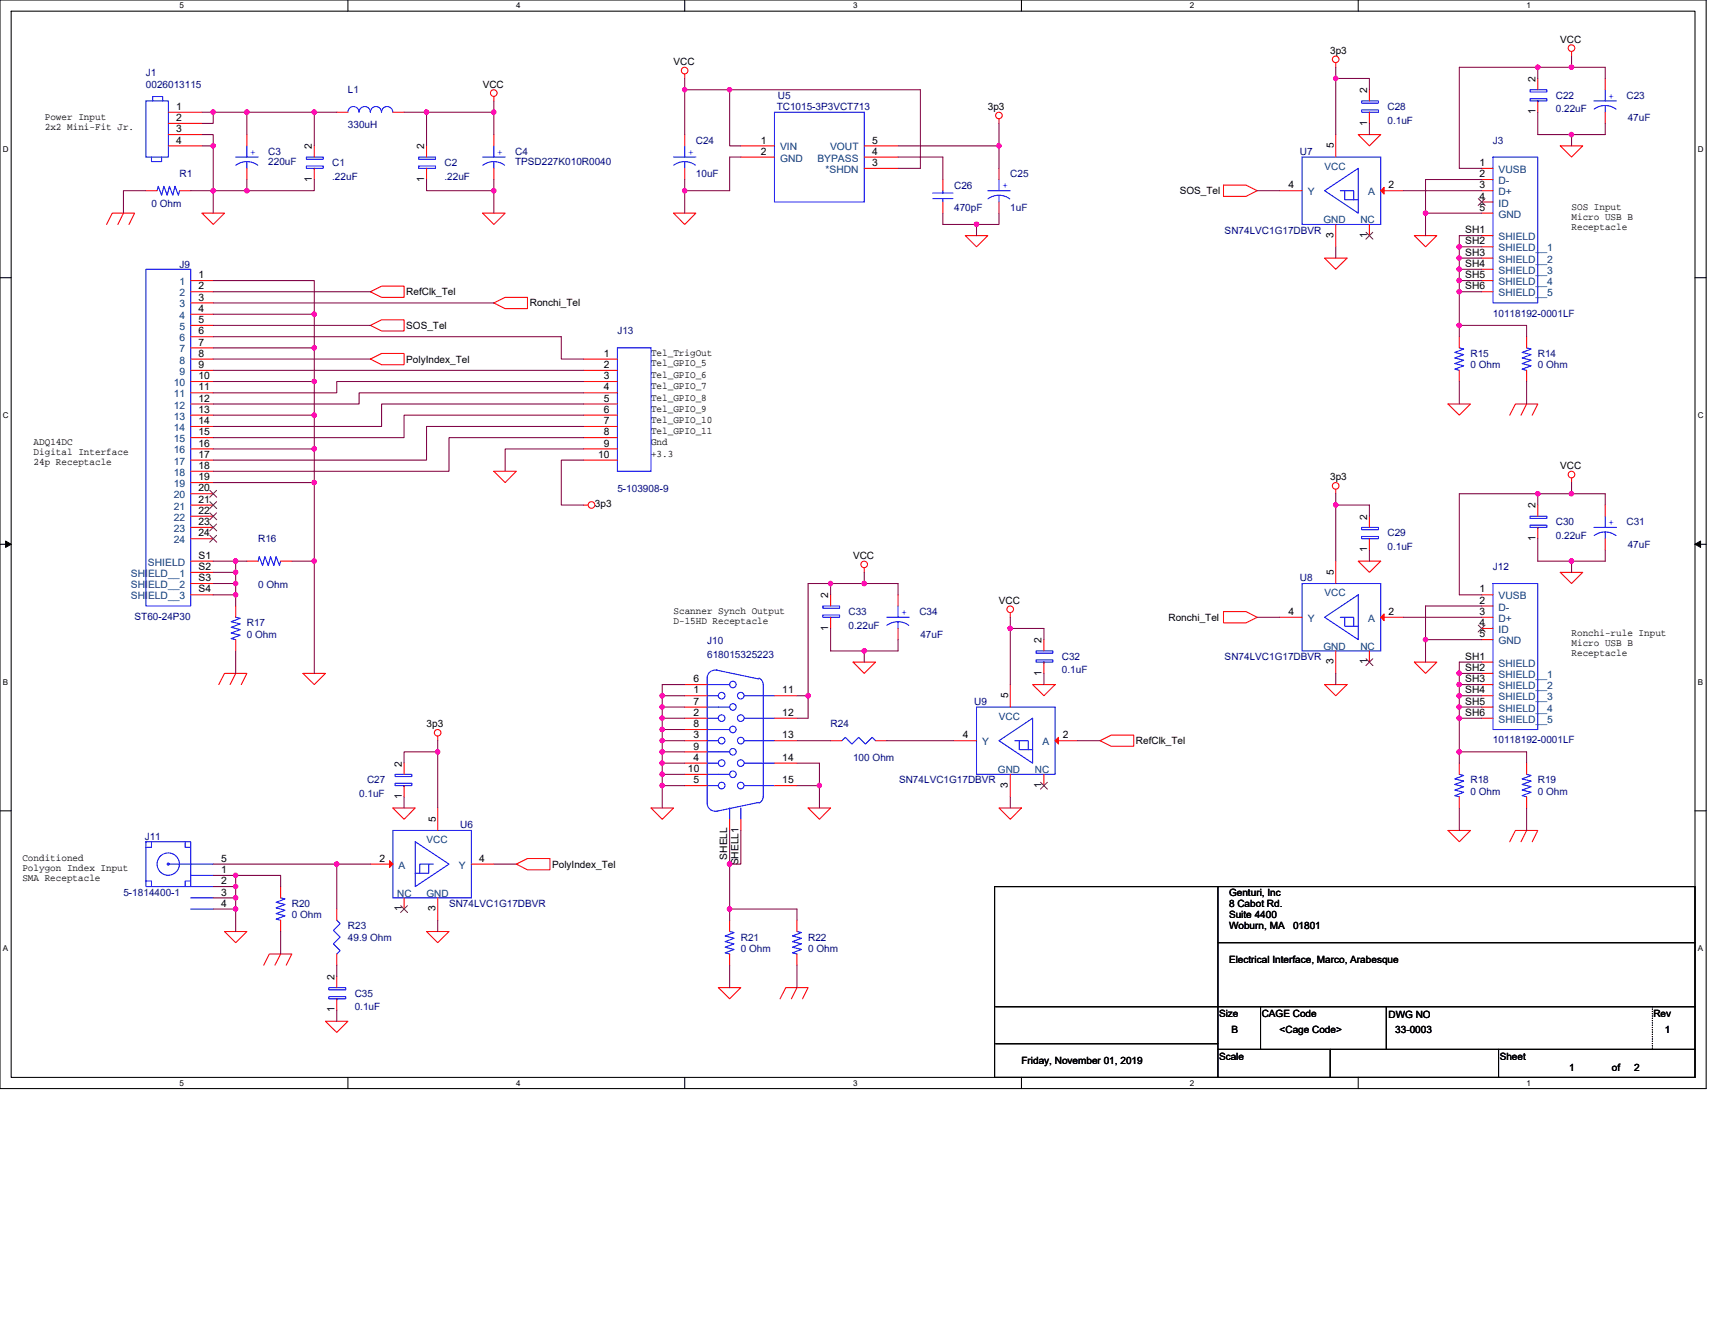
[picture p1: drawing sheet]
<svg xmlns="http://www.w3.org/2000/svg" width="279mm" height="216mm" viewBox="0 0 279 216" stroke-linecap="round" stroke-linejoin="round" font-family="sans-serif">
<defs><g id="words">
<g font-size="1.7">
<text x="28.7" y="17.9">1</text>
<text x="222.7" y="15.2" transform="rotate(-90 222.7 15.2)">2</text>
<text x="250.1" y="13.4" transform="rotate(-90 250.1 13.4)">2</text>
<text x="28.7" y="19.7">2</text>
<text x="28.7" y="21.5">3</text>
<text x="28.7" y="23.4">4</text>
<text x="124" y="23.4">1</text>
<text x="142.1" y="23.4">5</text>
<text x="222.7" y="20.5" transform="rotate(-90 222.7 20.5)">1</text>
<text x="250.1" y="18.6" transform="rotate(-90 250.1 18.6)">1</text>
<text x="50.8" y="29.6" transform="rotate(-90 50.8 29.6)">1</text>
<text x="50.8" y="24.3" transform="rotate(-90 50.8 24.3)">2</text>
<text x="69.1" y="29.6" transform="rotate(-90 69.1 29.6)">1</text>
<text x="69.1" y="24.3" transform="rotate(-90 69.1 24.3)">2</text>
<text x="124" y="25.2">2</text>
<text x="142.1" y="27.1">3</text>
<text x="142.1" y="25.2">4</text>
<text x="241" y="27.1">1</text>
<text x="241" y="28.9">2</text>
<text x="209.9" y="30.7">4</text>
<text x="226.2" y="30.7">2</text>
<text x="241" y="30.7">3</text>
<text x="241" y="32.5">4</text>
<text x="241" y="34.4">5</text>
<text x="217.2" y="38.8" transform="rotate(-90 217.2 38.8)">3</text>
<text x="222.7" y="38.8" transform="rotate(-90 222.7 38.8)">1</text>
<text x="238.7" y="38">SH1</text>
<text x="238.7" y="41.7">SH3</text>
<text x="238.7" y="39.8">SH2</text>
<text x="32.3" y="45.3">1</text>
<text x="32.3" y="47.2">2</text>
<text x="238.7" y="45.3">SH5</text>
<text x="238.7" y="43.5">SH4</text>
<text x="238.7" y="47.2">SH6</text>
<text x="32.3" y="49">3</text>
<text x="32.3" y="50.8">4</text>
<text x="32.3" y="52.6">5</text>
<text x="32.3" y="54.5">6</text>
<text x="32.3" y="56.3">7</text>
<text x="32.3" y="58.1">8</text>
<text x="32.3" y="60">9</text>
<text x="98.4" y="58.1">1</text>
<text x="98.4" y="60">2</text>
<text x="32.3" y="61.8">10</text>
<text x="32.3" y="63.6">11</text>
<text x="32.3" y="65.4">12</text>
<text x="98.4" y="61.8">3</text>
<text x="98.4" y="63.6">4</text>
<text x="98.4" y="65.4">5</text>
<text x="32.3" y="67.3">13</text>
<text x="32.3" y="69.1">14</text>
<text x="32.3" y="70.9">15</text>
<text x="98.4" y="67.3">6</text>
<text x="98.4" y="69.1">7</text>
<text x="98.4" y="70.9">8</text>
<text x="32.3" y="72.8">16</text>
<text x="32.3" y="74.6">17</text>
<text x="32.3" y="76.4">18</text>
<text x="97.5" y="74.6">10</text>
<text x="98.4" y="72.8">9</text>
<text x="32.3" y="78.3">19</text>
<text x="32.3" y="80.1">20</text>
<text x="32.3" y="81.9">21</text>
<text x="32.3" y="83.7">22</text>
<text x="250.1" y="82.8" transform="rotate(-90 250.1 82.8)">2</text>
<text x="32.3" y="85.6">23</text>
<text x="32.3" y="87.4">24</text>
<text x="222.7" y="90" transform="rotate(-90 222.7 90)">1</text>
<text x="222.7" y="84.7" transform="rotate(-90 222.7 84.7)">2</text>
<text x="250.1" y="88.1" transform="rotate(-90 250.1 88.1)">1</text>
<text x="32.3" y="94.7">S3</text>
<text x="32.3" y="92.9">S2</text>
<text x="32.3" y="91.1">S1</text>
<text x="32.3" y="96.5">S4</text>
<text x="134.9" y="97.5" transform="rotate(-90 134.9 97.5)">2</text>
<text x="209.9" y="100.2">4</text>
<text x="226.2" y="100.2">2</text>
<text x="241" y="96.5">1</text>
<text x="241" y="98.4">2</text>
<text x="241" y="100.2">3</text>
<text x="134.9" y="102.8" transform="rotate(-90 134.9 102.8)">1</text>
<text x="169.7" y="104.8" transform="rotate(-90 169.7 104.8)">2</text>
<text x="238.7" y="107.5">SH1</text>
<text x="241" y="102">4</text>
<text x="241" y="103.8">5</text>
<text x="113" y="113">1</text>
<text x="113" y="111.2">6</text>
<text x="127.4" y="113">11</text>
<text x="169.7" y="110.1" transform="rotate(-90 169.7 110.1)">1</text>
<text x="217.2" y="108.3" transform="rotate(-90 217.2 108.3)">3</text>
<text x="222.7" y="108.3" transform="rotate(-90 222.7 108.3)">1</text>
<text x="238.7" y="113">SH4</text>
<text x="238.7" y="111.2">SH3</text>
<text x="238.7" y="109.3">SH2</text>
<text x="113" y="116.6">2</text>
<text x="113" y="114.8">7</text>
<text x="113" y="118.5">8</text>
<text x="127.4" y="116.6">12</text>
<text x="238.7" y="114.8">SH5</text>
<text x="238.7" y="116.6">SH6</text>
<text x="65.4" y="124.9" transform="rotate(-90 65.4 124.9)">2</text>
<text x="112.1" y="125.8">10</text>
<text x="113" y="120.3">3</text>
<text x="113" y="124">4</text>
<text x="113" y="122.1">9</text>
<text x="127.4" y="120.3">13</text>
<text x="127.4" y="124">14</text>
<text x="156.9" y="120.3">4</text>
<text x="173.2" y="120.3">2</text>
<text x="65.4" y="130.2" transform="rotate(-90 65.4 130.2)">1</text>
<text x="113" y="127.6">5</text>
<text x="127.4" y="127.6">15</text>
<text x="164.2" y="128.4" transform="rotate(-90 164.2 128.4)">3</text>
<text x="169.7" y="128.4" transform="rotate(-90 169.7 128.4)">1</text>
<text x="36" y="142.3">1</text>
<text x="36" y="140.4">5</text>
<text x="61.8" y="140.4">2</text>
<text x="78.1" y="140.4">4</text>
<text x="118.5" y="140.1" transform="rotate(-90 118.5 140.1)">SHELL</text>
<text x="120.3" y="141" transform="rotate(-90 120.3 141)">SHELL1</text>
<text x="36" y="144.1">2</text>
<text x="36" y="145.9">3</text>
<text x="36" y="147.7">4</text>
<text x="65.4" y="148.5" transform="rotate(-90 65.4 148.5)">1</text>
<text x="70.9" y="148.5" transform="rotate(-90 70.9 148.5)">3</text>
<text x="54.5" y="159.7" transform="rotate(-90 54.5 159.7)">2</text>
<text x="54.5" y="165" transform="rotate(-90 54.5 165)">1</text>
</g>
<g font-size="1.7" fill="#004080">
<text x="127.1" y="24.5">VIN</text>
<text x="127.1" y="26.3">GND</text>
<text x="133.2" y="26.3">BYPASS</text>
<text x="134.5" y="28.2">*SHDN</text>
<text x="135.2" y="24.5">VOUT</text>
<text x="244.1" y="28.2">VUSB</text>
<text x="244.1" y="30">D-</text>
<text x="213" y="31.8">Y</text>
<text x="222.9" y="31.8">A</text>
<text x="244.1" y="31.8">D+</text>
<text x="244.1" y="33.7">ID</text>
<text x="244.1" y="35.5">GND</text>
<text x="244.1" y="39.1">SHIELD</text>
<text x="244.1" y="41">SHIELD__1</text>
<text x="29.2" y="46.5">1</text>
<text x="244.1" y="46.5">SHIELD__4</text>
<text x="244.1" y="44.6">SHIELD__3</text>
<text x="244.1" y="42.8">SHIELD__2</text>
<text x="29.2" y="48.3">2</text>
<text x="29.2" y="50.1">3</text>
<text x="29.2" y="51.9">4</text>
<text x="29.2" y="53.8">5</text>
<text x="244.1" y="48.3">SHIELD__5</text>
<text x="29.2" y="55.6">6</text>
<text x="29.2" y="57.4">7</text>
<text x="29.2" y="59.2">8</text>
<text x="28.3" y="62.9">10</text>
<text x="28.3" y="64.7">11</text>
<text x="29.2" y="61.1">9</text>
<text x="28.3" y="66.6">12</text>
<text x="28.3" y="68.4">13</text>
<text x="28.3" y="70.2">14</text>
<text x="28.3" y="72.1">15</text>
<text x="28.3" y="73.9">16</text>
<text x="28.3" y="75.7">17</text>
<text x="28.3" y="77.5">18</text>
<text x="28.3" y="79.4">19</text>
<text x="28.3" y="81.2">20</text>
<text x="28.3" y="83">21</text>
<text x="28.3" y="84.9">22</text>
<text x="28.3" y="86.7">23</text>
<text x="28.3" y="88.5">24</text>
<text x="21.3" y="95.8">SHIELD__2</text>
<text x="21.3" y="94">SHIELD__1</text>
<text x="24.1" y="92.2">SHIELD</text>
<text x="21.3" y="97.7">SHIELD__3</text>
<text x="213" y="101.3">Y</text>
<text x="222.9" y="101.3">A</text>
<text x="244.1" y="97.7">VUSB</text>
<text x="244.1" y="99.5">D-</text>
<text x="244.1" y="101.3">D+</text>
<text x="244.1" y="103.1">ID</text>
<text x="244.1" y="105">GND</text>
<text x="244.1" y="108.6">SHIELD</text>
<text x="244.1" y="112.3">SHIELD__2</text>
<text x="244.1" y="110.5">SHIELD__1</text>
<text x="244.1" y="116">SHIELD__4</text>
<text x="244.1" y="114.1">SHIELD__3</text>
<text x="244.1" y="117.8">SHIELD__5</text>
<text x="160" y="121.4">Y</text>
<text x="169.9" y="121.4">A</text>
<text x="64.9" y="141.5">A</text>
<text x="74.8" y="141.5">Y</text>
</g>
<g font-size="1.6">
<text x="109.7" y="10.6">VCC</text>
<text x="216.7" y="8.8">3p3</text>
<text x="254.2" y="7">VCC</text>
<text x="78.6" y="14.3">VCC</text>
<text x="160.9" y="17.9">3p3</text>
<text x="7.3" y="19.6">Power Input</text>
<text x="7.3" y="21.2">2x2 Mini-Fit Jr.</text>
<text x="217.3" y="24.1" transform="rotate(-90 217.3 24.1)">5</text>
<text x="192.2" y="31.6">SOS_Tel</text>
<text x="256" y="34.2">SOS Input</text>
<text x="256" y="35.8">Micro USB B</text>
<text x="256" y="37.4">Receptacle</text>
<text x="66.2" y="48.1">RefClk_Tel</text>
<text x="66.2" y="53.6">SOS_Tel</text>
<text x="86.3" y="49.9">Ronchi_Tel</text>
<text x="66.2" y="59.1">PolyIndex_Tel</text>
<text x="106.1" y="58">Tel_TrigOut</text>
<text x="106.1" y="59.6">Tel_GPIO_5</text>
<text x="106.1" y="65.3">Tel_GPIO_8</text>
<text x="106.1" y="63.4">Tel_GPIO_7</text>
<text x="106.1" y="61.6">Tel_GPIO_6</text>
<text x="106.1" y="70.8">Tel_GPIO_11</text>
<text x="106.1" y="68.9">Tel_GPIO_10</text>
<text x="106.1" y="67.1">Tel_GPIO_9</text>
<text x="5.5" y="72.6">ADQ14DC</text>
<text x="5.5" y="74.2">Digital Interface</text>
<text x="5.5" y="75.8">24p Receptacle</text>
<text x="106.1" y="72.6">Gnd</text>
<text x="106.1" y="74.4">+3.3</text>
<text x="254.2" y="76.5">VCC</text>
<text x="96.9" y="82.7">3p3</text>
<text x="216.7" y="78.3">3p3</text>
<text x="139" y="91.1">VCC</text>
<text x="217.3" y="93.6" transform="rotate(-90 217.3 93.6)">5</text>
<text x="109.7" y="100">Scanner Synch Output</text>
<text x="109.7" y="101.6">D-15HD Receptacle</text>
<text x="162.8" y="98.4">VCC</text>
<text x="190.4" y="101.1">Ronchi_Tel</text>
<text x="256" y="103.7">Ronchi-rule Input</text>
<text x="256" y="105.3">Micro USB B</text>
<text x="256" y="106.9">Receptacle</text>
<text x="164.3" y="113.7" transform="rotate(-90 164.3 113.7)">5</text>
<text x="69.5" y="118.5">3p3</text>
<text x="185.1" y="121.3">RefClk_Tel</text>
<text x="71" y="133.9" transform="rotate(-90 71 133.9)">5</text>
<text x="3.6" y="140.3">Conditioned</text>
<text x="3.6" y="141.9">Polygon Index Input</text>
<text x="3.6" y="143.5">SMA Receptacle</text>
<text x="90" y="141.4">PolyIndex_Tel</text>
<text x="200.2" y="145.9">Genturi, Inc</text>
<text x="200.2" y="147.8">8 Cabot Rd.</text>
<text x="200.2" y="149.6">Suite 4400</text>
<text x="200.2" y="151.4">Woburn, MA</text>
<text x="210.7" y="151.4">01801</text>
<text x="200.2" y="156.9">Electrical Interface, Marco, Arabesque</text>
<text x="198.6" y="165.7">Size</text>
<text x="205.5" y="165.7">CAGE Code</text>
<text x="226.2" y="165.9">DWG NO</text>
<text x="269.4" y="165.7">Rev</text>
<text x="166.4" y="173.4">Friday, November 01, 2019</text>
<text x="198.6" y="172.7">Scale</text>
<text x="200.6" y="168.3">B</text>
<text x="208.5" y="168.3">&lt;Cage Code&gt;</text>
<text x="227.3" y="168.3">33-0003</text>
<text x="244.3" y="172.7">Sheet</text>
<text x="271.2" y="168.3">1</text>
<text x="255.7" y="174.5">1</text>
<text x="262.6" y="174.5">of</text>
<text x="266.3" y="174.5">2</text>
</g>
<g font-size="1.6" fill="#000080">
<text x="23.8" y="12.4">J1</text>
<text x="23.8" y="14.3">0026013115</text>
<text x="56.7" y="15.2">L1</text>
<text x="126.5" y="17.9">TC1015-3P3VCT713</text>
<text x="126.7" y="16.1">U5</text>
<text x="226" y="17.9">C28</text>
<text x="253.5" y="16.1">C22</text>
<text x="265" y="16.1">C23</text>
<text x="56.7" y="20.8">330uH</text>
<text x="113.4" y="23.4">C24</text>
<text x="226" y="20.1">0.1uF</text>
<text x="243.2" y="23.4">J3</text>
<text x="253.5" y="18.3">0.22uF</text>
<text x="265.2" y="19.8">47uF</text>
<text x="29.3" y="28.9">R1</text>
<text x="43.7" y="25.3">C3</text>
<text x="43.7" y="26.9">220uF</text>
<text x="54.1" y="27.1">C1</text>
<text x="54.1" y="29.3">.22uF</text>
<text x="72.4" y="27.1">C2</text>
<text x="72.4" y="29.3">.22uF</text>
<text x="83.9" y="25.3">C4</text>
<text x="83.9" y="26.9">TPSD227K010R0040</text>
<text x="113.4" y="28.9">10uF</text>
<text x="164.6" y="28.9">C25</text>
<text x="211.8" y="25.3">U7</text>
<text x="24.7" y="33.7">0 Ohm</text>
<text x="155.4" y="30.7">C26</text>
<text x="155.4" y="34.4">470pF</text>
<text x="164.6" y="34.4">1uF</text>
<text x="199.5" y="38.1">SN74LVC1G17DBVR</text>
<text x="29.3" y="43.7">J9</text>
<text x="243.2" y="51.6">10118192-0001LF</text>
<text x="100.6" y="54.5">J13</text>
<text x="239.6" y="58.2">R15</text>
<text x="239.6" y="60">0 Ohm</text>
<text x="250.5" y="58.2">R14</text>
<text x="250.5" y="60">0 Ohm</text>
<text x="100.6" y="80.1">5-103908-9</text>
<text x="42.1" y="88.3">R16</text>
<text x="226" y="87.4">C29</text>
<text x="226" y="89.6">0.1uF</text>
<text x="253.5" y="85.6">C30</text>
<text x="253.5" y="87.8">0.22uF</text>
<text x="265" y="85.6">C31</text>
<text x="265.2" y="89.3">47uF</text>
<text x="42.1" y="95.8">0 Ohm</text>
<text x="211.8" y="94.7">U8</text>
<text x="243.2" y="92.9">J12</text>
<text x="21.9" y="101">ST60-24P30</text>
<text x="138.2" y="100.2">C33</text>
<text x="149.8" y="100.2">C34</text>
<text x="40.2" y="102.1">R17</text>
<text x="40.2" y="103.9">0 Ohm</text>
<text x="115.2" y="105">J10</text>
<text x="115.2" y="107.2">618015325223</text>
<text x="138.2" y="102.4">0.22uF</text>
<text x="149.9" y="103.9">47uF</text>
<text x="173" y="107.5">C32</text>
<text x="199.5" y="107.5">SN74LVC1G17DBVR</text>
<text x="173" y="109.7">0.1uF</text>
<text x="135.3" y="118.5">R24</text>
<text x="158.7" y="114.9">U9</text>
<text x="139" y="124">100 Ohm</text>
<text x="243.2" y="121.1">10118192-0001LF</text>
<text x="58.5" y="129.9">0.1uF</text>
<text x="59.8" y="127.7">C27</text>
<text x="146.5" y="127.7">SN74LVC1G17DBVR</text>
<text x="239.6" y="127.7">R18</text>
<text x="239.6" y="129.5">0 Ohm</text>
<text x="250.5" y="127.7">R19</text>
<text x="250.5" y="129.5">0 Ohm</text>
<text x="23.6" y="136.8">J11</text>
<text x="75" y="135">U6</text>
<text x="20.1" y="145.9">5-1814400-1</text>
<text x="47.5" y="147.8">R20</text>
<text x="47.5" y="149.6">0 Ohm</text>
<text x="73.2" y="147.8">SN74LVC1G17DBVR</text>
<text x="56.7" y="151.4">R23</text>
<text x="56.7" y="153.3">49.9 Ohm</text>
<text x="120.7" y="153.3">R21</text>
<text x="120.7" y="155.1">0 Ohm</text>
<text x="131.7" y="153.3">R22</text>
<text x="131.7" y="155.1">0 Ohm</text>
<text x="57.8" y="162.4">C35</text>
<text x="57.8" y="164.6">0.1uF</text>
</g>
<g font-size="1.6" fill="#00f">
<text x="262.1" y="16.1">+</text>
<text x="40.8" y="25.2">+</text>
<text x="81" y="25.2">+</text>
<text x="112.1" y="25.2">+</text>
<text x="163.3" y="30.7">+</text>
<text x="262.1" y="85.6">+</text>
<text x="146.9" y="100.2">+</text>
</g>
<g font-size="1.6" fill="#004080">
<text x="215.8" y="27.6">VCC</text>
<text x="215.6" y="36.4">GND</text>
<text x="221.6" y="36.4">NC</text>
<text x="215.8" y="97.1">VCC</text>
<text x="215.6" y="105.9">GND</text>
<text x="221.6" y="105.9">NC</text>
<text x="162.8" y="117.2">VCC</text>
<text x="162.6" y="126">GND</text>
<text x="168.6" y="126">NC</text>
<text x="69.5" y="137.4">VCC</text>
<text x="64.7" y="146.1">NC</text>
<text x="69.5" y="146.1">GND</text>
</g>
<g font-size="1.3">
<text x="29.3" y="1.4">5</text>
<text x="84.1" y="1.4">4</text>
<text x="139" y="1.4">3</text>
<text x="193.8" y="1.4">2</text>
<text x="248.7" y="1.4">1</text>
<text x=".5" y="24.7">D</text>
<text x="276.6" y="24.7">D</text>
<text x=".5" y="68.2">C</text>
<text x="276.6" y="68.2">C</text>
<text x=".5" y="111.6">B</text>
<text x="276.6" y="111.6">B</text>
<text x=".5" y="155">A</text>
<text x="276.6" y="155">A</text>
<text x="29.3" y="176.9">5</text>
<text x="84.1" y="176.9">4</text>
<text x="139" y="176.9">3</text>
<text x="193.8" y="176.9">2</text>
<text x="248.7" y="176.9">1</text>
</g>
</g></defs>
<path d="M0 0h278v177.4h-278zM1.8 1.8h274.3v173.8h-274.3z" fill="none" stroke="#000" stroke-width=".17"/>
<g fill="#fff">
<path d="M29.3 .2h.7v1.5h-.7z"/>
<path d="M29.3 175.7h.7v1.5h-.7z"/>
</g>
<path d="M56.7 0v1.8M56.7 175.6v1.8" fill="none" stroke="#000" stroke-width=".17"/>
<g fill="#fff">
<path d="M84.1 .2h.7v1.5h-.7z"/>
<path d="M84.1 175.7h.7v1.5h-.7z"/>
</g>
<path d="M111.5 0v1.8M111.5 175.6v1.8" fill="none" stroke="#000" stroke-width=".17"/>
<g fill="#fff">
<path d="M139 .2h.7v1.5h-.7z"/>
<path d="M139 175.7h.7v1.5h-.7z"/>
</g>
<path d="M166.4 0v1.8M166.4 175.6v1.8" fill="none" stroke="#000" stroke-width=".17"/>
<g fill="#fff">
<path d="M193.8 .2h.8v1.5h-.8z"/>
<path d="M193.8 175.7h.8v1.5h-.8z"/>
</g>
<path d="M221.3 0v1.8M221.3 175.6v1.8" fill="none" stroke="#000" stroke-width=".17"/>
<g fill="#fff">
<path d="M248.7 .2h.7v1.5h-.7z"/>
<path d="M248.7 175.7h.7v1.5h-.7z"/>
<path d="M.5 23.5h.9v1.5h-.9z"/>
<path d="M276.6 23.5h1v1.5h-1z"/>
<path d="M.5 67h.9v1.4h-.9z"/>
<path d="M276.6 67h1v1.4h-1z"/>
</g>
<path d="M0 45.3h1.8M276.1 45.3h1.9" fill="none" stroke="#000" stroke-width=".17"/>
<g fill="#fff">
<path d="M.5 110.4h.8v1.5h-.8z"/>
<path d="M276.6 110.4h.9v1.5h-.9z"/>
</g>
<path d="M0 88.7h1.8M276.1 88.7h1.9" fill="none" stroke="#000" stroke-width=".17"/>
<path d="M.9 88.2l.9 .5-.9 .5zM276.1 88.7l1-.5v1z" fill="#000" stroke="#000" stroke-width=".16"/>
<g fill="#fff">
<path d="M.5 153.8h.8v1.5h-.8z"/>
<path d="M276.6 153.8h.9v1.5h-.9z"/>
</g>
<path d="M0 132.1h1.8M276.1 132.1h1.9M162 144.5h114.1v31.1h-114.1zM198.4 153.6h77.7M198.4 144.5v31.1M162.2 170.1h36.2M162.2 164h113.9M198.4 171h77.7M205.4 164v7M216.7 171v4.6M225.8 164v7M244.1 171v4.6" fill="none" stroke="#000" stroke-width=".17"/>
<g fill="none" stroke="#f00" stroke-width=".17">
<path d="M27.4 18.3h5.5M54.9 18.3h1.8M64 18.3h1.8M80.5 15.7v.7M111.5 12.1v.7M162.8 19.4v.7M217.6 10.2v.8M223.1 18.3v1.8M223.1 14.6v1.8M250.5 16.4v1.9M250.5 12.8v1.8M256 8.4v.7"/>
<path d="M261.5 12.8v1.8M261.5 18.3v1.8M17.4 36.6l.9-1.9h3.6l-.9 1.9M20.1 34.7l-.9 1.9M23.8 31.1h1.8M27.4 20.1h5.5M27.4 21.9h5.5M27.4 23.8h5.5M29.3 31.1h1.8M32.9 34.7h3.7l-1.9 1.9zM40.2 21.9v1.9M40.2 27.4v1.9"/>
<path d="M51.2 27.4v1.9M51.2 23.8v1.8M69.5 27.4v1.9M69.5 23.8v1.8M78.6 34.7h3.7l-1.8 1.9zM80.5 21.9v1.9M80.5 27.4v1.9M109.7 34.7h3.7l-1.9 1.9zM111.5 21.9v1.9M111.5 27.4v1.9M120.7 23.8h5.5M120.7 25.6h5.5"/>
<path d="M140.8 27.4h5.5M140.8 25.6h5.5M140.8 23.8h5.5M153.6 29.3v1.8M153.6 32.9v1.8M157.3 38.4h3.6l-1.8 1.8zM162.8 27.4v1.9M162.8 32.9v1.8M199.3 30.2h3.7l1.8 .9-1.8 .9h-3.7zM208.5 31.1h3.6M217.6 36.6v3.6M217.6 21.9v3.7"/>
<path d="M221.3 21.9h3.6l-1.8 1.9zM223.1 36.6v1.8M224.9 31.1h3.7M230.4 38.4h3.7l-1.9 1.8zM241.4 38.4h1.8M241.4 27.4h1.8M241.4 29.3h1.8M241.4 31.1h1.8M241.4 32.9h1.8M241.4 34.7h1.8M254.2 23.8h3.7l-1.9 1.8zM31.1 45.7h3.6"/>
<path d="M31.1 47.5h3.6M31.1 49.4h3.6M31.1 51.2h3.6M31.1 53h3.6M31.1 54.9h3.6M31.1 56.7h3.6M31.1 58.5h3.6M60.3 47.5l1.9-.9h3.6v1.9h-3.6zM60.3 53l1.9-.9h3.6v1.8h-3.6zM60.3 58.5l1.9-.9h3.6v1.8h-3.6zM80.5 49.4l1.8-.9h3.6v1.8h-3.6zM95.1 58.5h5.5"/>
<path d="M215.8 42.1h3.7l-1.9 1.8zM237.7 54.9v1.8M241.4 45.7h1.8M241.4 43.9h1.8M241.4 42.1h1.8M241.4 40.2h1.8M241.4 47.5h1.8M248.7 54.9v1.8M31.1 60.3h3.6M31.1 62.2h3.6M31.1 64h3.6M31.1 65.8h3.6"/>
<path d="M31.1 67.6h3.6M31.1 69.5h3.6M31.1 71.3h3.6M31.1 73.2h3.6M31.1 75h3.6M31.1 76.8h3.6M31.1 78.6h3.6M80.5 76.8h3.6l-1.8 1.8zM95.1 60.3h5.5M95.1 62.2h5.5M95.1 64h5.5M95.1 65.8h5.5"/>
<path d="M95.1 67.6h5.5M95.1 69.5h5.5M95.1 71.3h5.5M95.1 73.2h5.5M95.1 75h5.5M217.6 79.7v.8M235.9 65.8h3.7l-1.9 1.8zM237.7 60.3v1.9M246 67.6l.9-1.8h3.6l-.9 1.8M248.7 65.8l-.9 1.8M248.7 60.3v1.9M256 77.9v.7"/>
<path d="M31.1 95.1h3.6M31.1 93.3h3.6M31.1 91.4h3.6M31.1 96.9h3.6M31.1 80.5h3.6M31.1 82.3h3.6M31.1 84.1h3.6M31.1 85.9h3.6M31.1 87.8h3.6M38.4 98.7v1.9M40.2 91.4h1.9M45.7 91.4h1.8"/>
<path d="M95.1 82.3h.7M135.3 96.9v1.8M140.8 92.5v.8M146.3 96.9v1.8M164.6 99.8v.8M199.3 99.7h3.7l1.8 .9-1.8 .9h-3.7zM217.6 91.4v3.7M221.3 91.4h3.6l-1.8 1.9zM223.1 87.8v1.8M223.1 84.1v1.8M241.4 96.9h1.8M241.4 98.7h1.8"/>
<path d="M250.5 85.9v1.9M250.5 82.3v1.8M254.2 93.3h3.7l-1.9 1.8zM261.5 82.3v1.8M261.5 87.8v1.8M35.6 111.5l1-1.8h3.6l-.9 1.8M38.4 109.7l-.9 1.8M38.4 104.2v1.9M49.4 109.7h3.6l-1.8 1.8zM71.3 120v.7M111.5 113.4h3.7M111.5 117h3.7"/>
<path d="M111.5 111.5h3.7M111.5 115.2h3.7M111.5 118.9h3.7M126.2 113.4h3.6M126.2 117h3.6M135.3 100.6v1.8M139 107.9h3.6l-1.8 1.8zM146.3 102.4v1.8M164.6 111.5v3.7M168.2 111.5h3.7l-1.8 1.9zM170.1 107.9v1.8M170.1 104.2v1.9"/>
<path d="M208.5 100.6h3.6M215.8 111.5h3.7l-1.9 1.9zM217.6 106.1v3.6M223.1 106.1v1.8M224.9 100.6h3.7M230.4 107.9h3.7l-1.9 1.8zM241.4 107.9h1.8M241.4 115.2h1.8M241.4 113.4h1.8M241.4 111.5h1.8M241.4 109.7h1.8M241.4 117h1.8"/>
<path d="M241.4 100.6h1.8M241.4 102.4h1.8M241.4 104.2h1.8M64 131.7h3.6l-1.8 1.8zM65.8 128v1.8M65.8 124.4v1.8M71.3 131.7v3.6M106.1 131.7h3.6l-1.8 1.8zM111.5 120.7h3.7M111.5 124.4h3.7M111.5 128h3.7M111.5 122.5h3.7"/>
<path d="M111.5 126.2h3.7M118.9 133.5v1.8M120.7 133.5v1.8M126.2 120.7h3.6M126.2 124.4h3.6M126.2 128h3.6M131.7 131.7h3.6l-1.8 1.8zM135.3 120.7h1.9M142.6 120.7h1.9M155.4 120.7h3.7M162.8 131.7h3.6l-1.8 1.8zM164.6 126.2v3.6"/>
<path d="M170.1 126.2v1.8M171.9 120.7h3.7M179.2 120.7l1.8-.9h3.7v1.8h-3.7zM235.9 135.3h3.7l-1.9 1.9zM237.7 129.8v1.9M237.7 124.4v1.8M246 137.2l.9-1.9h3.6l-.9 1.9M248.7 135.3l-.9 1.9M248.7 124.4v1.8M248.7 129.8v1.9M34.7 142.6h.1M34.7 144.5h.1"/>
<path d="M34.7 146.3h.1M34.7 148.1h.1M34.7 140.8h.1M36.6 151.8h3.6l-1.8 1.8zM43 157.3l.9-1.9h3.6l-.9 1.9M45.7 144.5v1.8M45.7 149.9v1.9M45.7 155.4l-.9 1.9M54.9 159.1v1.8M54.9 148.1v1.8M54.9 155.4v1.9M60.3 140.8h3.7"/>
<path d="M65.8 146.3v1.8M69.5 151.8h3.7l-1.9 1.8zM71.3 146.3v3.6M76.8 140.8h3.7M84.1 140.8l1.8-.9h3.7v1.8h-3.7zM118.9 155.4v1.9M118.9 149.9v1.9M129.8 149.9v1.9M129.8 155.4v1.9M53 166.4h3.7l-1.8 1.8zM54.9 162.8v1.8M117 160.9h3.7l-1.8 1.9z"/>
<path d="M127.1 162.8l.9-1.9h3.7l-1 1.9M129.8 160.9l-.9 1.9"/>
<circle cx="80.4" cy="15.2" r=".54"/>
<circle cx="111.5" cy="11.5" r=".54"/>
<circle cx="162.7" cy="18.8" r=".54"/>
<circle cx="217.6" cy="9.7" r=".54"/>
<circle cx="256" cy="7.8" r=".54"/>
<circle cx="217.6" cy="79.2" r=".54"/>
<circle cx="256" cy="77.3" r=".54"/>
<circle cx="96.4" cy="82.3" r=".54"/>
<circle cx="140.8" cy="92" r=".54"/>
<circle cx="164.6" cy="99.3" r=".54"/>
<circle cx="71.3" cy="119.4" r=".54"/>
</g>
<path d="M269.2 164v7M269.2 171h.1" fill="none" stroke="#000" stroke-width=".17" stroke-dasharray="0 .3"/>
<g fill="none" stroke="#00f" stroke-width=".17">
<path d="M23.8 16.4h3.6v9.2h-3.6zM24.9 16.4v-.7h1.6v.7M60.3 18.3a.92 .92 0 0 0-.9-.9 .92 .92 0 0 0-.9 .9 .9 .9 0 0 0-.9-.9 .9 .9 0 0 0-.9 .9M60.3 18.3a.9 .9 0 0 1 .9-.9 .9 .9 0 0 1 .9 .9 .92 .92 0 0 1 1-.9 .92 .92 0 0 1 .9 .9M126.2 18.3h14.6v14.6h-14.6zM221.8 17.9h2.8v.4h-2.8zM221.8 16.4h2.8v.4h-2.8zM223.1 16.4h.1M223.1 18.3h.1M249.3 16.1h2.7v.3h-2.7zM249.3 14.6h2.7v.4h-2.7zM250.5 14.6h.1"/>
<path d="M250.5 16.4h.1M259.7 16.4h3.6M259.7 17.8a2.96 2.96 0 0 1 3.6 0M261.5 17.2v1.1M261.5 14.6v1.8M24.7 25.6v.7h1.6v-.7M25.6 31.1l.2-.7 .5 1.4 .4-1.4 .5 1.4 .4-1.4 .6 1.4 .3-1.4 .6 1.4 .2-.7M25.6 31.1h.1M29.3 31.1h.1M38.4 25.6h3.7M38.4 26.9l1-.5 .8-.1 .8 .1 1 .5M40.2 26.3v1.1"/>
<path d="M40.2 23.8v1.8M49.9 27.1h2.8v.3h-2.8zM49.9 25.6h2.8v.4h-2.8zM51.2 25.6h.1M51.2 27.4h.1M68.2 27.1h2.8v.3h-2.8zM68.2 25.6h2.8v.4h-2.8zM69.5 25.6h.1M69.5 27.4h.1M78.6 25.6h3.7M78.7 26.9a2.96 2.96 0 0 1 3.5 0M80.5 26.3v1.1"/>
<path d="M80.5 23.8v1.8M109.7 25.6h3.7M109.7 26.9a2.96 2.96 0 0 1 3.6 0M111.5 26.3v1.1M111.5 23.8v1.8M152 32.4h3.3M152 31.5h3.3M153.6 31.1v.4M153.6 32.4v.5M160.9 31.1h3.7M161 32.4a2.96 2.96 0 0 1 3.5 0M162.8 31.8v1.1"/>
<path d="M162.8 29.3v1.8M212.1 25.6h12.8v11h-12.8zM215.8 31.1l5.5-3.7v7.3zM218.4 31.1h2.1v1.5M219.1 31.1v1.5h2.2M224.9 25.6h.1M224.9 29.3h.1M224.9 32.9h.1M224.9 36.6h.1M243.2 25.6h7.3v23.8h-7.3zM243.2 27.4h.1M243.2 29.3h.1"/>
<path d="M243.2 31.1h.1M243.2 32.9h.1M243.2 34.7h.1M243.2 38.4h.1M23.8 43.9h7.3v54.8h-7.3zM31.1 45.7h.1M31.1 47.5h.1M31.1 49.4h.1M31.1 51.2h.1M31.1 53h.1M31.1 54.9h.1M31.1 56.7h.1"/>
<path d="M31.1 58.5h.1M100.6 56.7h5.5v20.1h-5.5zM237.7 56.7l.8 .2-1.5 .5 1.5 .4-1.5 .5 1.5 .4-1.5 .5 1.5 .4-1.5 .6 .7 .1M237.7 56.7h.1M243.2 40.2h.1M243.2 42.1h.1M243.2 43.9h.1M243.2 45.7h.1M243.2 47.5h.1M248.7 56.7l.7 .2-1.4 .5 1.4 .4-1.4 .5 1.4 .4-1.4 .5 1.4 .4-1.4 .6 .7 .1M248.7 56.7h.1M31.1 60.3h.1"/>
<path d="M31.1 62.2h.1M31.1 64h.1M31.1 65.8h.1M31.1 67.6h.1M31.1 69.5h.1M31.1 71.3h.1M31.1 73.2h.1M31.1 75h.1M31.1 76.8h.1M31.1 78.6h.1M237.7 60.3h.1M248.7 60.3h.1"/>
<path d="M31.1 91.4h.1M31.1 80.5h.1M31.1 82.3h.1M31.1 84.1h.1M31.1 85.9h.1M31.1 87.8h.1M31.1 93.3h.1M31.1 95.1h.1M31.1 96.9h.1M42.1 91.4l.1-.7 .6 1.5 .4-1.5 .5 1.5 .4-1.5 .5 1.5 .4-1.5 .5 1.5 .2-.8M42.1 91.4h.1M45.7 91.4h.1"/>
<path d="M134 98.7h2.8v.4h-2.8zM135.3 98.7h.1M146.3 98.7v1.9M212.1 95.1h12.8v11h-12.8zM221.8 87.4h2.8v.4h-2.8zM221.8 85.9h2.8v.4h-2.8zM223.1 85.9h.1M223.1 87.8h.1M224.9 95.1h.1M224.9 98.7h.1M243.2 95.1h7.3v23.8h-7.3zM243.2 96.9h.1"/>
<path d="M243.2 98.7h.1M249.3 85.6h2.7v.3h-2.7zM249.3 84.1h2.7v.4h-2.7zM250.5 84.1h.1M250.5 85.9h.1M259.7 85.9h3.6M259.7 87.3a2.96 2.96 0 0 1 3.6 0M261.5 86.7v1.1M261.5 84.1v1.8M38.4 100.6l.7 .2-1.4 .5 1.4 .4-1.4 .5 1.4 .4-1.4 .5 1.4 .4-1.4 .6 .7 .1M38.4 100.6h.1M38.4 104.2h.1"/>
<path d="M115.2 110.4v20.5M115.2 113.4h.1M115.2 117h.1M115.2 113.4h1.8M115.2 117h1.8M116.7 109.2l6.9 1.4M116.8 109.2h-.1a1.32 1.32 0 0 0-1.5 1.2M118.9 111.5h-3.7M118.9 115.2h-3.7M118.9 118.9h-3.7M121.2 113.4h5M121.2 117h5"/>
<path d="M123.6 110.5a1.12 1.12 0 0 1 .7 1M124.4 111.5v18.3M134 100.2h2.8v.4h-2.8zM135.3 100.6h.1M144.5 100.6h3.6M144.5 101.9l1-.5 .8-.1 1.1 .2 .7 .4M146.3 101.3v1.1M159.1 115.2h12.8v11h-12.8zM168.8 107.5h2.7v.4h-2.7zM168.8 106.1h2.7v.3h-2.7zM170.1 106.1h.1M170.1 107.9h.1"/>
<path d="M171.9 115.2h.1M171.9 118.9h.1M215.8 100.6l5.5-3.7v7.3zM218.4 100.6h2.1v1.4M219.1 100.6v1.4h2.2M224.9 102.4h.1M224.9 106.1h.1M243.2 100.6h.1M243.2 102.4h.1M243.2 104.2h.1M243.2 107.9h.1M243.2 109.7h.1"/>
<path d="M243.2 111.5h.1M243.2 113.4h.1M243.2 115.2h.1M243.2 117h.1M23.8 137.2h7.3v7.3h-7.3zM24.7 137.2v.9h-.9M30.2 137.2v.9h.9M64 135.3h12.8v11h-12.8zM64 135.3h.1M64 139h.1M64.4 127.6h2.7v.4h-2.7zM64.4 126.2h2.7v.3h-2.7z"/>
<path d="M65.8 126.2h.1M65.8 128h.1M67.6 137.2l5.6 3.6-5.6 3.7zM115.2 120.7h.1M115.2 124.4h.1M115.2 128h.1M115.2 120.7h1.8M115.2 124.4h1.8M115.2 128h1.8M115.2 130.9a1.31 1.31 0 0 0 1.6 1.2M118.9 122.5h-3.7M118.9 126.2h-3.7"/>
<path d="M118.9 131.7v1.8M120.7 131.7v1.8M121.2 128h5M121.2 120.7h5M121.2 124.4h5M123.6 130.7l-6.9 1.5M124.3 129.8a1.12 1.12 0 0 1-.7 1.1M126.2 124.4h.1M126.2 128h.1M137.2 120.7l.5-.6 1.1 1.1 1.1-1.1 1.1 1.1 1.1-1.1 .5 .6M162.8 120.7l5.4-3.7v7.4zM165.3 120.7h2.2v1.5"/>
<path d="M166.1 120.7v1.5h2.1M171.9 122.5h.1M171.9 126.2h.1M237.7 126.2l.8 .2-1.5 .5 1.5 .4-1.5 .5 1.5 .4-1.5 .5 1.5 .4-1.5 .5 .7 .2M237.7 129.8h.1M237.7 126.2h.1M248.7 126.2l.7 .2-1.4 .5 1.4 .4-1.4 .5 1.4 .4-1.4 .5 1.4 .4-1.4 .5 .7 .2M248.7 126.2h.1M248.7 129.8h.1M23.8 143.6h.9v.9M27.4 140.8h7.3M31.1 142.6h3.6"/>
<path d="M31.1 144.5h3.6M31.1 146.3h3.6M31.1 148.1h3.6M31.1 143.6h-.9v.9M45.7 146.3l.7 .2-1.4 .5 1.4 .4-1.4 .5 1.4 .4-1.4 .6 1.4 .3-1.4 .6 .7 .1M45.7 146.3h.1M45.7 149.9h.1M54.9 149.9l.5 .6-1.1 1.1 1.1 1.1-1.1 1.1 1.1 1.1-.5 .5M64 142.6h.1M64 146.3h.1M69.9 140.8v1.5h-2.3M70.6 140.8h-2.2v1.5"/>
<path d="M118.9 151.8l.7 .2-1.5 .5 1.5 .4-1.5 .5 1.5 .4-1.5 .5 1.5 .4-1.5 .6 .8 .1M118.9 155.4h.1M118.9 151.8h.1M129.8 151.8l.8 .2-1.5 .5 1.5 .4-1.5 .5 1.5 .4-1.5 .5 1.5 .4-1.5 .6 .7 .1M129.8 151.8h.1M129.8 155.4h.1M53.6 162.4h2.7v.4h-2.7zM53.6 160.9h2.7v.4h-2.7zM54.9 160.9h.1M54.9 162.8h.1"/>
<circle cx="117.6" cy="117" r=".54"/>
<circle cx="117.6" cy="113.4" r=".54"/>
<circle cx="119.4" cy="115.2" r=".53"/>
<circle cx="119.4" cy="118.9" r=".53"/>
<circle cx="119.4" cy="111.5" r=".53"/>
<circle cx="120.7" cy="113.4" r=".54"/>
<circle cx="120.7" cy="117" r=".54"/>
<circle cx="117.6" cy="124.3" r=".54"/>
<circle cx="117.6" cy="120.7" r=".54"/>
<circle cx="117.6" cy="128" r=".54"/>
<circle cx="119.4" cy="122.5" r=".53"/>
<circle cx="119.4" cy="126.2" r=".53"/>
<circle cx="120.7" cy="124.3" r=".54"/>
<circle cx="120.7" cy="128" r=".54"/>
<circle cx="120.7" cy="120.7" r=".54"/>
<circle cx="27.4" cy="140.8" r="1.82"/>
<circle cx="27.4" cy="140.8" r=".17"/>
</g>
<g fill="none" stroke="#804000" stroke-width=".16">
<path d="M222.5 37.8l1.2 1.2M223.6 37.8l-1.1 1.2M240.8 32.4l1.2 1.1M241.9 32.4l-1.1 1.1M34.2 79.9l1.1 1.1M35.3 79.9l-1.1 1.1M34.2 81.7l1.1 1.2M34.2 83.6l1.1 1.1M34.2 85.4l1.1 1.1M34.2 87.2l1.1 1.1M35.3 81.7l-1.1 1.2M35.3 83.6l-1.1 1.1"/>
<path d="M35.3 85.4l-1.1 1.1M35.3 87.2l-1.1 1.1M222.5 107.3l1.2 1.2M223.6 107.3l-1.1 1.2M240.8 101.9l1.2 1.1M241.9 101.9l-1.1 1.1M169.5 127.5l1.1 1.1M170.6 127.5l-1.1 1.1M65.3 147.6l1.1 1.1M66.4 147.6l-1.1 1.1"/>
</g>
<g fill="#f00" stroke="#f00" stroke-width=".17">
<path d="M224.9 31.1l.6-.6v1.1z"/>
<path d="M63.5 140.3l.5 .5-.5 .6z"/>
<path d="M171.9 120.7l.5-.6v1.1z"/>
<path d="M224.9 100.6l.6-.6v1.1z"/>
</g>
<g fill="none" stroke="#800040" stroke-width=".17">
<path d="M32.9 18.3h1.8M40.2 18.3h-5.5v1.8h-1.8M51.2 18.3h-11v3.6M51.2 18.3v5.5M51.2 18.3h3.7M65.8 18.3h3.7v5.5M69.5 18.3h11M80.5 18.3v3.6M80.5 16.4v1.9M111.5 14.6h7.4M111.5 12.8v1.8M111.5 14.6v7.3"/>
<path d="M118.9 14.6v9.2h1.8M118.9 14.6h31v12.8h-3.6M217.6 12.8h5.5v1.8M217.6 11v1.8M217.6 12.8v9.1M250.5 18.3v3.6h5.5M250.5 11h5.5M250.5 11v1.8M250.5 11h-12.8v16.4h3.7M256 11h5.5v1.8M256 9.1v1.9M23.8 31.1h-3.7v3.6"/>
<path d="M31.1 31.1h3.6v3.6M32.9 21.9h1.8v1.9M32.9 23.8h1.8v7.3h5.5v-1.8M51.2 29.3v1.8h-11M69.5 29.3v1.8h11M80.5 29.3v1.8M80.5 31.1v3.6M111.5 31.1v3.6M111.5 29.3v1.8M120.7 25.6h-1.8v5.5h-7.4M146.3 23.8h16.5M146.3 25.6h7.3v3.7"/>
<path d="M153.6 34.7v1.9h5.5M159.1 36.6v1.8M162.8 23.8v3.6M162.8 20.1v3.7M162.8 34.7v1.9h-3.7M204.8 31.1h3.7M223.1 20.1v1.8M228.6 31.1h12.8M232.2 34.7h9.2M232.2 34.7v3.7M241.4 38.4h-3.7v1.8M241.4 29.3h-9.2v5.4"/>
<path d="M256 21.9v1.9M261.5 20.1v1.8h-5.5M34.7 45.7h16.5v5.5M34.7 51.2h16.5v5.5M34.7 56.7h16.5M34.7 47.5h25.6M34.7 49.4h45.8M34.7 53h25.6M34.7 54.9h56.7v3.6h3.7M34.7 58.5h25.6M51.2 56.7v5.5M217.6 40.2v1.9"/>
<path d="M237.7 53v1.9M237.7 47.5v5.5M237.7 45.7v1.8M237.7 43.9v1.8M237.7 42.1v1.8M237.7 40.2v1.9M237.7 47.5h3.7M237.7 45.7h3.7M237.7 43.9h3.7M237.7 42.1h3.7M237.7 40.2h3.7M237.7 53h11v1.9"/>
<path d="M34.7 60.3h60.4M34.7 62.2h16.5M34.7 67.6h16.5M34.7 73.2h16.5v5.4M34.7 78.6h16.5v12.8M51.2 62.2v5.4M51.2 67.6v5.6M95.1 62.2h-40.2v1.8h-20.2M95.1 64h-36.6v1.8h-23.8M95.1 65.8h-32.9v3.7h-27.5M95.1 67.6h-29.3v3.7h-31.1M95.1 69.5h-25.6v5.5h-34.8"/>
<path d="M95.1 71.3h-21.9v5.5h-38.5M95.1 73.2h-12.8v3.6M95.1 75h-3.7v7.3h3.7M237.7 62.2v3.6M248.7 62.2v3.6M256 78.6v1.9M34.7 91.4h3.7M34.7 93.3h3.7M34.7 95.1h3.7M34.7 96.9h3.7M38.4 91.4v1.9M38.4 93.3v1.8"/>
<path d="M38.4 95.1v1.8M38.4 96.9v1.8M38.4 91.4h1.8M47.5 91.4h3.7v18.3M135.3 95.1h-3.6v18.3M135.3 95.1v1.8M135.3 95.1h5.5M140.8 95.1h5.5v1.8M140.8 93.3v1.8M217.6 82.3h5.5v1.8M217.6 80.5v1.8M217.6 82.3v9.1"/>
<path d="M223.1 89.6v1.8M241.4 98.7h-9.2v5.5M250.5 87.8v3.6h5.5M250.5 80.5h5.5M250.5 80.5h-12.8v16.4h3.7M250.5 80.5v1.8M256 80.5h5.5v1.8M256 91.4v1.9M261.5 89.6v1.8h-5.5M38.4 106.1v3.6M107.9 113.4v1.8M107.9 115.2v1.8"/>
<path d="M107.9 117v1.9M107.9 118.9v1.8M107.9 113.4h3.6M107.9 115.2h3.6M107.9 117h3.6M107.9 118.9h3.6M111.5 111.5h-3.6v1.9M129.8 113.4h1.9M131.7 113.4v3.6h-1.9M135.3 102.4v3.7h5.5M140.8 106.1v1.8M146.3 104.2v1.9h-5.5"/>
<path d="M164.6 100.6v1.8M164.6 102.4v9.1M164.6 102.4h5.5v1.8M170.1 109.7v1.8M204.8 100.6h3.7M217.6 109.7v1.8M228.6 100.6h12.8M237.7 109.7v1.8M237.7 111.5v1.9M237.7 113.4v1.8M237.7 115.2v1.8M237.7 117v5.5"/>
<path d="M237.7 109.7h3.7M237.7 111.5h3.7M237.7 113.4h3.7M237.7 115.2h3.7M237.7 117h3.7M241.4 104.2h-9.2v3.7M241.4 107.9h-3.7v1.8M65.8 129.8v1.9M71.3 120.7v1.8M71.3 122.5v9.2M71.3 122.5h-5.5v1.9M107.9 120.7v1.8"/>
<path d="M107.9 122.5v1.9M107.9 124.4v1.8M107.9 126.2v1.8M107.9 128v3.7M107.9 120.7h3.6M107.9 122.5h3.6M107.9 124.4h3.6M107.9 126.2h3.6M107.9 128h3.6M118.9 135.3v5.5M120.7 135.3v5.5h-1.8v7.3M129.8 120.7h5.5"/>
<path d="M129.8 124.4h3.7v3.6M129.8 128h3.7M133.5 128v3.7M144.5 120.7h10.9M164.6 129.8v1.9M175.6 120.7h3.6M237.7 122.5v1.9M237.7 131.7v3.6M237.7 122.5h11v1.9M248.7 131.7v3.6M34.7 140.8h20.2M34.7 142.6h3.7"/>
<path d="M34.7 144.5h3.7M34.7 146.3h3.7M34.7 148.1h3.7M38.4 142.6h7.3v1.9M38.4 142.6v1.9M38.4 144.5v1.8M38.4 146.3v1.8M38.4 148.1v3.7M45.7 151.8v3.6M54.9 157.3v1.8M60.3 140.8h-5.4v7.3M71.3 149.9v1.9"/>
<path d="M80.5 140.8h3.6M118.9 148.1v1.8M118.9 157.3v3.6M118.9 148.1h10.9v1.8M129.8 157.3v3.6M54.9 164.6v1.8"/>
</g>
<g fill="#f0f" stroke="#f0f" stroke-width=".17">
<circle cx="34.7" cy="23.8" r=".35"/>
<circle cx="34.7" cy="18.3" r=".36"/>
<circle cx="40.2" cy="18.3" r=".36"/>
<circle cx="51.2" cy="18.3" r=".36"/>
<circle cx="40.2" cy="31.1" r=".36"/>
<circle cx="34.7" cy="31.1" r=".36"/>
<circle cx="69.5" cy="18.3" r=".36"/>
<circle cx="80.4" cy="18.3" r=".36"/>
<circle cx="80.4" cy="31.1" r=".36"/>
<circle cx="237.7" cy="40.2" r=".36"/>
<circle cx="237.7" cy="53" r=".36"/>
<circle cx="237.7" cy="47.5" r=".36"/>
<circle cx="237.7" cy="45.7" r=".36"/>
<circle cx="237.7" cy="43.9" r=".36"/>
<circle cx="237.7" cy="42" r=".36"/>
<circle cx="256" cy="11" r=".36"/>
<circle cx="256" cy="21.9" r=".36"/>
<circle cx="250.5" cy="11" r=".36"/>
<circle cx="232.2" cy="34.7" r=".36"/>
<circle cx="111.5" cy="31.1" r=".36"/>
<circle cx="111.5" cy="14.6" r=".35"/>
<circle cx="118.9" cy="14.6" r=".36"/>
<circle cx="162.7" cy="23.8" r=".35"/>
<circle cx="159.1" cy="36.6" r=".36"/>
<circle cx="38.4" cy="91.4" r=".36"/>
<circle cx="38.4" cy="93.2" r=".35"/>
<circle cx="38.4" cy="95.1" r=".36"/>
<circle cx="38.4" cy="96.9" r=".35"/>
<circle cx="71.3" cy="122.5" r=".36"/>
<circle cx="217.6" cy="12.8" r=".36"/>
<circle cx="217.6" cy="82.3" r=".36"/>
<circle cx="256" cy="80.4" r=".36"/>
<circle cx="250.5" cy="80.4" r=".36"/>
<circle cx="256" cy="91.4" r=".36"/>
<circle cx="232.2" cy="104.2" r=".36"/>
<circle cx="237.7" cy="109.7" r=".36"/>
<circle cx="237.7" cy="113.4" r=".36"/>
<circle cx="237.7" cy="111.5" r=".36"/>
<circle cx="237.7" cy="115.2" r=".36"/>
<circle cx="237.7" cy="117" r=".36"/>
<circle cx="237.7" cy="122.5" r=".36"/>
<circle cx="51.2" cy="51.2" r=".35"/>
<circle cx="51.2" cy="56.7" r=".35"/>
<circle cx="51.2" cy="62.2" r=".35"/>
<circle cx="51.2" cy="67.6" r=".36"/>
<circle cx="51.2" cy="73.1" r=".36"/>
<circle cx="51.2" cy="78.6" r=".35"/>
<circle cx="51.2" cy="91.4" r=".36"/>
<circle cx="38.4" cy="142.6" r=".35"/>
<circle cx="38.4" cy="144.4" r=".35"/>
<circle cx="38.4" cy="146.3" r=".36"/>
<circle cx="38.4" cy="148.1" r=".35"/>
<circle cx="54.8" cy="140.8" r=".36"/>
<circle cx="164.6" cy="102.4" r=".36"/>
<circle cx="107.9" cy="113.4" r=".36"/>
<circle cx="107.9" cy="115.2" r=".35"/>
<circle cx="107.9" cy="118.8" r=".36"/>
<circle cx="107.9" cy="117" r=".35"/>
<circle cx="107.9" cy="120.7" r=".35"/>
<circle cx="107.9" cy="124.3" r=".35"/>
<circle cx="107.9" cy="122.5" r=".36"/>
<circle cx="107.9" cy="126.2" r=".35"/>
<circle cx="107.9" cy="128" r=".36"/>
<circle cx="133.5" cy="128" r=".36"/>
<circle cx="140.8" cy="95.1" r=".36"/>
<circle cx="135.3" cy="95.1" r=".36"/>
<circle cx="140.8" cy="106.1" r=".36"/>
<circle cx="131.7" cy="113.4" r=".36"/>
<circle cx="118.8" cy="140.8" r=".36"/>
<circle cx="118.9" cy="148.1" r=".36"/>
</g>
<use href="#words"/>
</svg>
